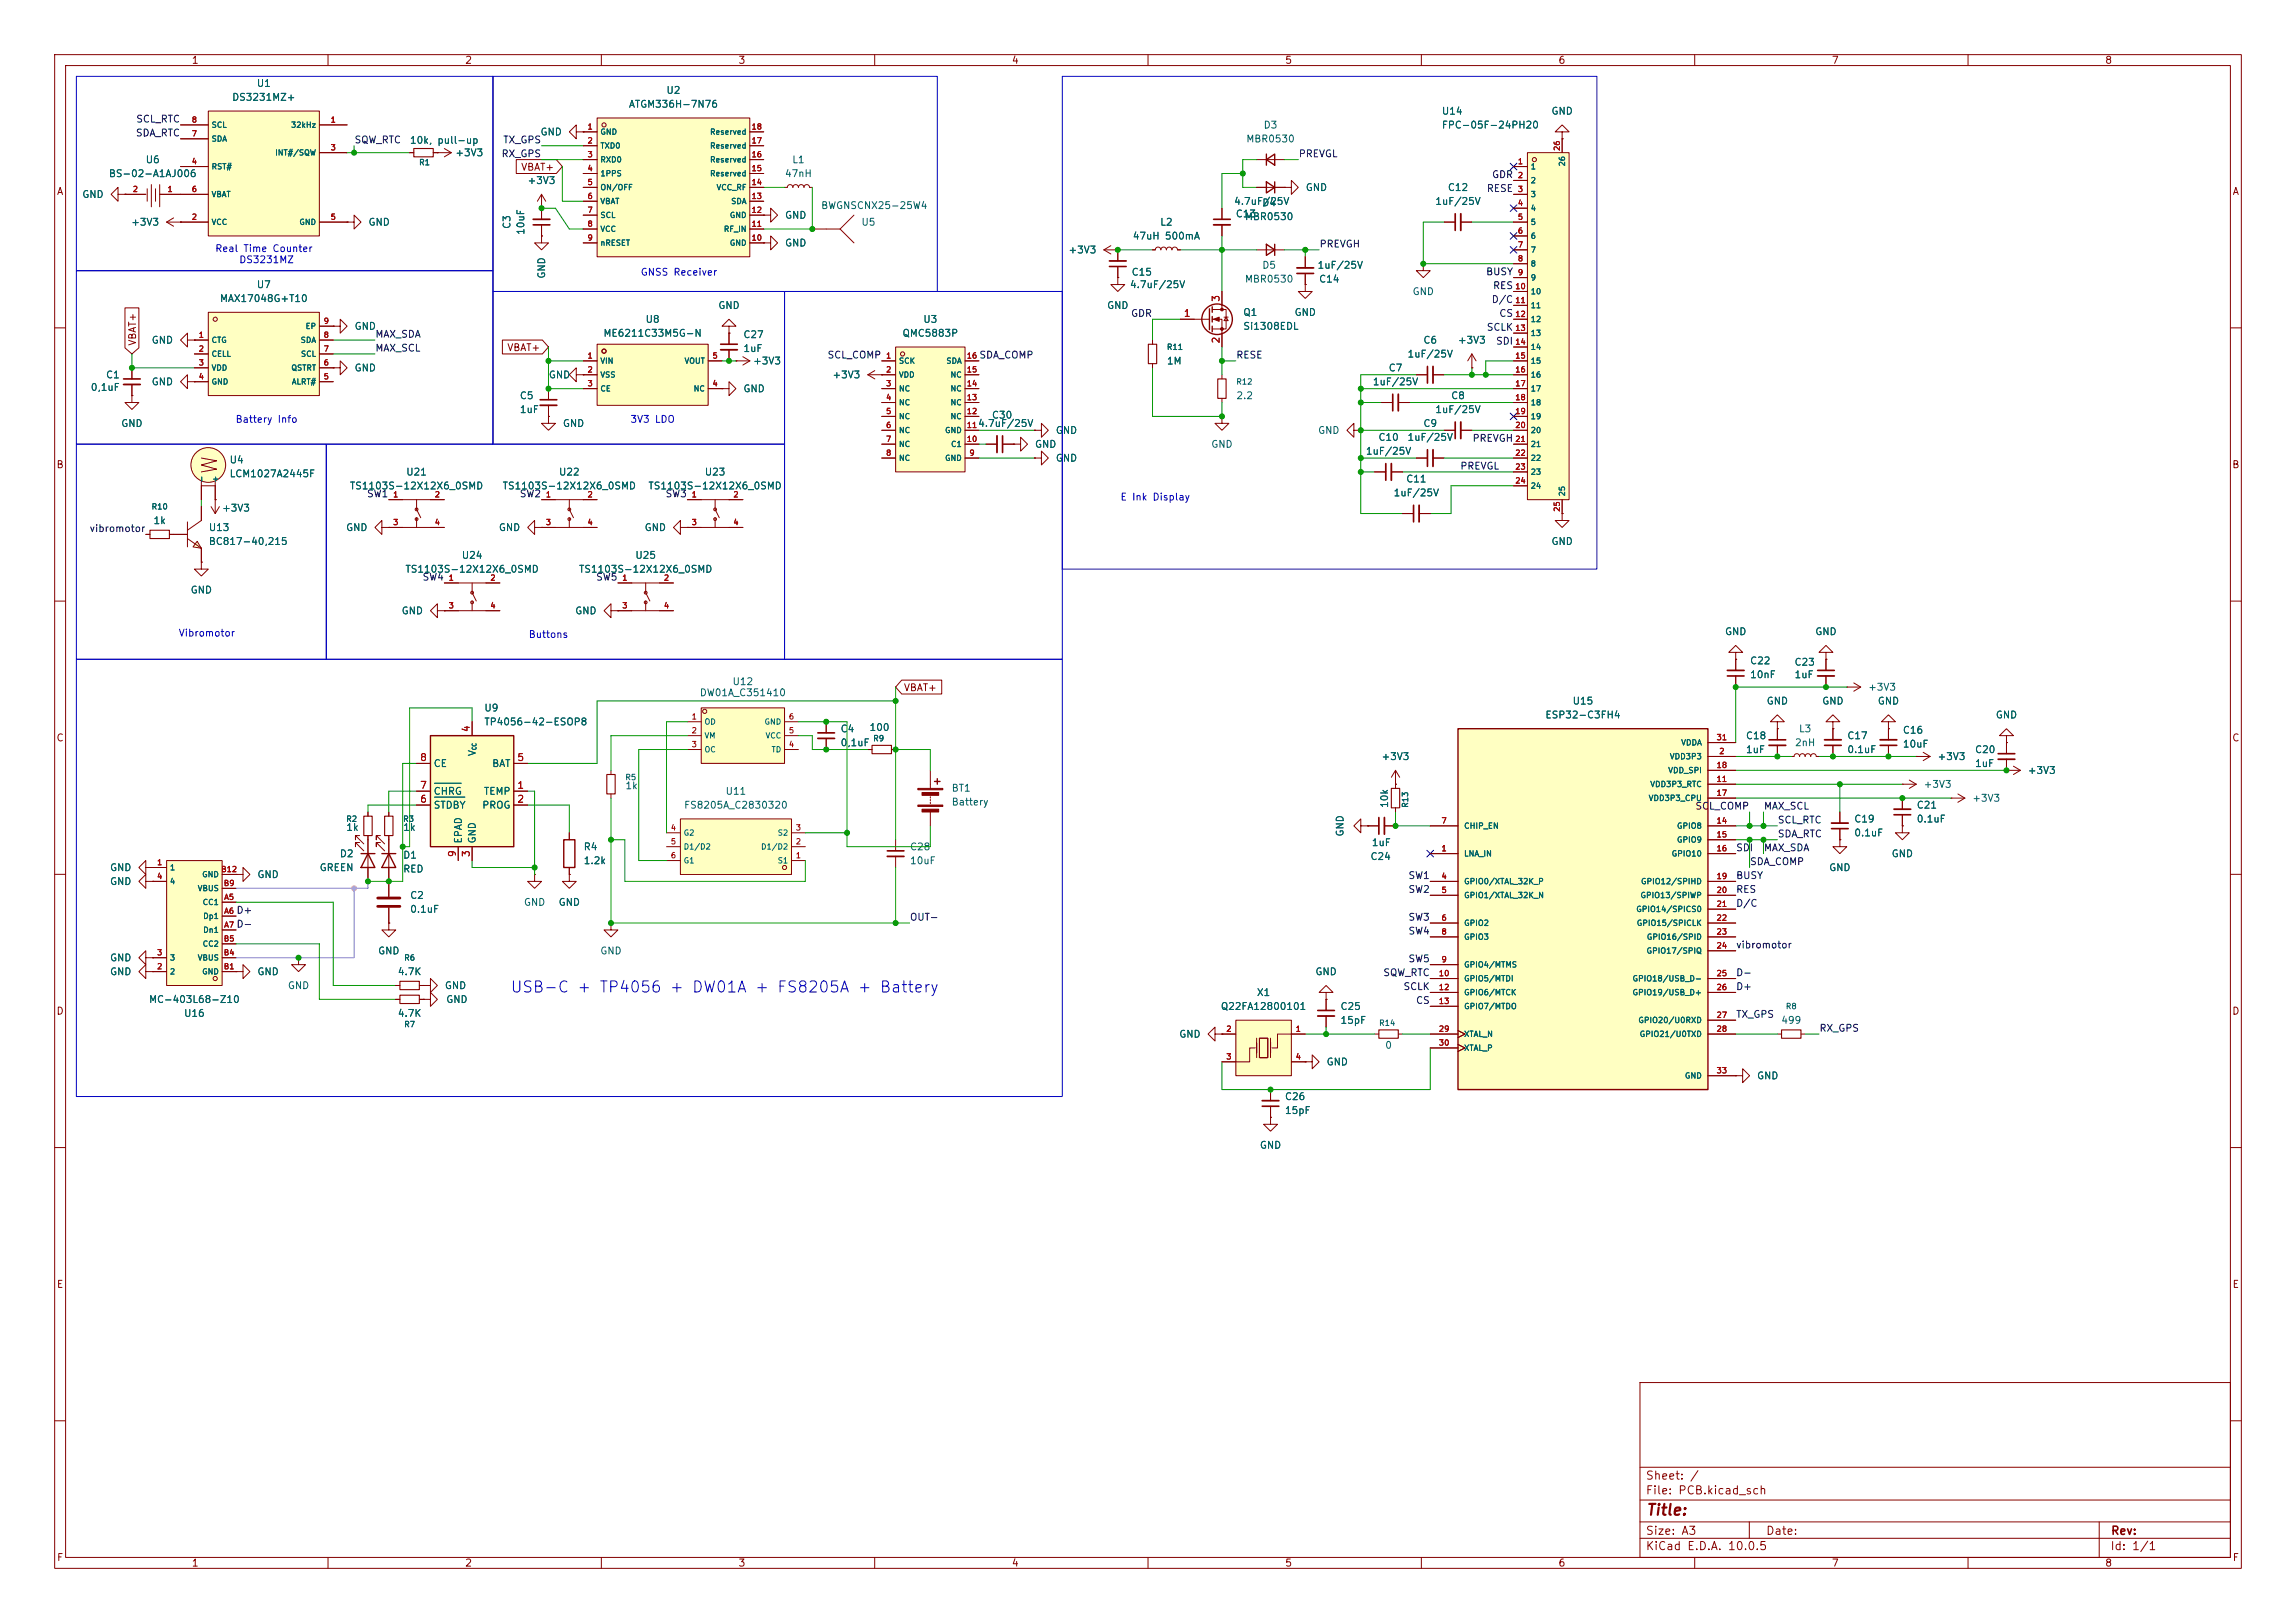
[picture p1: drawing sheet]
<svg xmlns="http://www.w3.org/2000/svg" width="420mm" height="297mm" viewBox="0 0 420 297" stroke-linecap="round" stroke-linejoin="round" font-family="sans-serif">
<defs><g id="words">
<text font-size="2" fill="#0000c2" x="93.2" y="182.1">USB-C + TP4056 + DW01A + FS8205A + Battery</text>
<text font-size="2" fill="#840000" x="301" y="277.8">Title:</text>
<g font-size="1.5" fill="#840000">
<text x="300.9" y="273.8">File: PCB.kicad_sch</text>
<text x="300.9" y="271.1">Sheet: /</text>
<text x="300.9" y="281.2">Size: A3</text>
<text x="322.9" y="281.2">Date:</text>
<text x="386" y="281.2">Rev:</text>
<text x="300.9" y="284">KiCad E.D.A. 10.0.5</text>
<text x="385.9" y="284">Id: 1/1</text>
</g>
<g font-size="1.3" fill="#840000">
<text x="35" y="12">1</text>
<text x="85" y="12">2</text>
<text x="135" y="12">3</text>
<text x="185" y="12">4</text>
<text x="235" y="12">5</text>
<text x="285" y="12">6</text>
<text x="335" y="12">7</text>
<text x="385" y="12">8</text>
<text x="10.3" y="36">A</text>
<text x="95.2" y="31.5">VBAT+</text>
<text x="408.3" y="36">A</text>
<text x="25.2" y="63.4" transform="rotate(-90 25.2 63.4)">VBAT+</text>
<text x="92.7" y="64.6">VBAT+</text>
<text x="10.2" y="86">B</text>
<text x="408.2" y="86">B</text>
<text x="165.2" y="126.8">VBAT+</text>
<text x="10.2" y="136">C</text>
<text x="408.2" y="136">C</text>
<text x="10.2" y="186">D</text>
<text x="408.2" y="186">D</text>
<text x="10.3" y="236">E</text>
<text x="408.3" y="236">E</text>
<text x="10.3" y="286">F</text>
<text x="35" y="287">1</text>
<text x="85" y="287">2</text>
<text x="135" y="287">3</text>
<text x="185" y="287">4</text>
<text x="235" y="287">5</text>
<text x="285" y="287">6</text>
<text x="335" y="287">7</text>
<text x="385" y="287">8</text>
<text x="408.3" y="286">F</text>
</g>
<g font-size="1.3" fill="#006464">
<text x="46.9" y="16.2">U1</text>
<text x="121.8" y="17.5">U2</text>
<text x="42.4" y="18.7">DS3231MZ+</text>
<text x="114.9" y="20">ATGM336H-7N76</text>
<text x="231" y="23.8">D3</text>
<text x="263.6" y="21.3">U14</text>
<text x="263.6" y="23.8">FPC-05F-24PH20</text>
<text x="283.7" y="21.3">GND</text>
<text x="74.9" y="26.6">10k, pull-up</text>
<text x="83.2" y="28.9">+3V3</text>
<text x="98.8" y="25.1">GND</text>
<text x="227.9" y="26.4">MBR0530</text>
<text x="19.8" y="32.7">BS-02-A1AJ006</text>
<text x="26.5" y="30.2">U6</text>
<text x="96.4" y="34">+3V3</text>
<text x="143.5" y="32.7">47nH</text>
<text x="144.8" y="30.2">L1</text>
<text x="238.7" y="35.3">GND</text>
<text x="264.7" y="35.3">C12</text>
<text x="14.9" y="36.5">GND</text>
<text x="23.9" y="41.6">+3V3</text>
<text x="67.3" y="41.6">GND</text>
<text x="143.5" y="40.3">GND</text>
<text x="150.1" y="38.6">BWGNSCNX25-25W4</text>
<text x="157.5" y="41.6">U5</text>
<text x="212.1" y="41.6">L2</text>
<text x="225.6" y="37.8">4.7uF/25V</text>
<text x="225.9" y="40.1">C13</text>
<text x="227.6" y="40.6">MBR0530</text>
<text x="230.8" y="38">D4</text>
<text x="262.4" y="37.8">1uF/25V</text>
<text x="93.7" y="42" transform="rotate(-90 93.7 42)">C3</text>
<text x="96.2" y="43.1" transform="rotate(-90 96.2 43.1)">10uF</text>
<text x="143.5" y="45.4">GND</text>
<text x="195.3" y="46.7">+3V3</text>
<text x="207.1" y="44.1">47uH 500mA</text>
<text x="46.9" y="53">U7</text>
<text x="100" y="51.1" transform="rotate(-90 100 51.1)">GND</text>
<text x="206.6" y="53">4.7uF/25V</text>
<text x="206.9" y="50.7">C15</text>
<text x="227.6" y="52">MBR0530</text>
<text x="230.8" y="49.5">D5</text>
<text x="240.9" y="49.5">1uF/25V</text>
<text x="241.2" y="52">C14</text>
<text x="40.1" y="55.6">MAX17048G+T10</text>
<text x="118" y="59.4">U8</text>
<text x="131.3" y="56.8">GND</text>
<text x="168.8" y="59.4">U3</text>
<text x="202.4" y="56.8">GND</text>
<text x="227.3" y="58.1">Q1</text>
<text x="236.7" y="58.1">GND</text>
<text x="258.3" y="54.3">GND</text>
<text x="27.6" y="63.2">GND</text>
<text x="64.8" y="60.7">GND</text>
<text x="110.3" y="61.9">ME6211C33M5G-N</text>
<text x="135.9" y="62.2">C27</text>
<text x="135.9" y="64.7">1uF</text>
<text x="165" y="61.9">QMC5883P</text>
<text x="227.3" y="60.7">Si1308EDL</text>
<text x="257.4" y="65.7">1uF/25V</text>
<text x="260.3" y="63.2">C6</text>
<text x="266.6" y="63.2">+3V3</text>
<text x="16.5" y="71.8">0,1uF</text>
<text x="19.3" y="69.5">C1</text>
<text x="27.6" y="70.8">GND</text>
<text x="64.8" y="68.3">GND</text>
<text x="100.3" y="69.5">GND</text>
<text x="137.7" y="67">+3V3</text>
<text x="152.2" y="69.5">+3V3</text>
<text x="213.3" y="67">1M</text>
<text x="251" y="70.8">1uF/25V</text>
<text x="253.9" y="68.3">C7</text>
<text x="95" y="73.4">C5</text>
<text x="95" y="75.9">1uF</text>
<text x="135.9" y="72.1">GND</text>
<text x="181.3" y="76.9">C30</text>
<text x="226" y="73.4">2.2</text>
<text x="262.4" y="75.9">1uF/25V</text>
<text x="265.3" y="73.4">C8</text>
<text x="22.1" y="78.4">GND</text>
<text x="102.9" y="78.4">GND</text>
<text x="178.8" y="78.4">4.7uF/25V</text>
<text x="189.2" y="82.2">GND</text>
<text x="193" y="79.7">GND</text>
<text x="221.5" y="82.2">GND</text>
<text x="241" y="79.7">GND</text>
<text x="249.7" y="83.5">1uF/25V</text>
<text x="252" y="81">C10</text>
<text x="257.4" y="81">1uF/25V</text>
<text x="260.3" y="78.4">C9</text>
<text x="41.9" y="85.1">U4</text>
<text x="41.9" y="87.6">LCM1027A2445F</text>
<text x="63.9" y="89.9">TS1103S-12X12X6_0SMD</text>
<text x="74.2" y="87.3">U21</text>
<text x="91.8" y="89.9">TS1103S-12X12X6_0SMD</text>
<text x="102.1" y="87.3">U22</text>
<text x="118.5" y="89.9">TS1103S-12X12X6_0SMD</text>
<text x="128.8" y="87.3">U23</text>
<text x="193" y="84.8">GND</text>
<text x="257.1" y="88.6">C11</text>
<text x="40.5" y="93.9">+3V3</text>
<text x="254.8" y="91.1">1uF/25V</text>
<text x="28" y="96.2">1k</text>
<text x="38.1" y="97.5">U13</text>
<text x="38.1" y="100">BC817-40,215</text>
<text x="63.2" y="97.5">GND</text>
<text x="91.1" y="97.5">GND</text>
<text x="117.8" y="97.5">GND</text>
<text x="283.7" y="100">GND</text>
<text x="74" y="105.1">TS1103S-12X12X6_0SMD</text>
<text x="84.4" y="102.6">U24</text>
<text x="105.8" y="105.1">TS1103S-12X12X6_0SMD</text>
<text x="116.1" y="102.6">U25</text>
<text x="34.8" y="108.9">GND</text>
<text x="73.4" y="112.7">GND</text>
<text x="105.1" y="112.7">GND</text>
<text x="315.4" y="116.5">GND</text>
<text x="331.9" y="116.5">GND</text>
<text x="133.9" y="125.7">U12</text>
<text x="320" y="121.9">C22</text>
<text x="320" y="124.4">10nF</text>
<text x="328.2" y="122.1">C23</text>
<text x="328.2" y="124.4">1uF</text>
<text x="88.5" y="130.5">U9</text>
<text x="127.9" y="127.7">DW01A_C351410</text>
<text x="282.6" y="131.8">ESP32-C3FH4</text>
<text x="287.6" y="129.2">U15</text>
<text x="323.1" y="129.2">GND</text>
<text x="333.2" y="129.2">GND</text>
<text x="341.6" y="126.7">+3V3</text>
<text x="343.4" y="129.2">GND</text>
<text x="365" y="131.8">GND</text>
<text x="88.5" y="133">TP4056-42-ESOP8</text>
<text x="153.7" y="134.3">C4</text>
<text x="153.7" y="136.9">0,1uF</text>
<text x="158.9" y="134.1">100</text>
<text x="319.3" y="135.6">C18</text>
<text x="328.2" y="136.9">2nH</text>
<text x="329" y="134.3">L3</text>
<text x="337.8" y="135.6">C17</text>
<text x="348" y="134.6">C16</text>
<text x="348" y="137.1">10uF</text>
<text x="79.2" y="140.7">CE</text>
<text x="87.3" y="138.5" transform="rotate(-90 87.3 138.5)">V</text>
<text x="89.9" y="140.7">BAT</text>
<text x="252.6" y="139.4">+3V3</text>
<text x="319.3" y="138.1">1uF</text>
<text x="337.8" y="138.1">0.1uF</text>
<text x="354.3" y="139.4">+3V3</text>
<text x="361.2" y="138.1">C20</text>
<text x="361.2" y="140.7">1uF</text>
<text x="370.8" y="141.9">+3V3</text>
<text x="79.2" y="148.3">STDBY</text>
<text x="79.2" y="145.7">CHRG</text>
<text x="88.1" y="148.3">PROG</text>
<text x="88.4" y="145.7">TEMP</text>
<text x="114.3" y="144.7">1k</text>
<text x="125" y="148.3">FS8205A_C2830320</text>
<text x="132.6" y="145.7">U11</text>
<text x="174" y="145.2">BT1</text>
<text x="174" y="147.7">Battery</text>
<text x="254.2" y="148" transform="rotate(-90 254.2 148)">10k</text>
<text x="350.5" y="148.3">C21</text>
<text x="351.8" y="144.5">+3V3</text>
<text x="360.7" y="147">+3V3</text>
<text x="63.2" y="152.3">1k</text>
<text x="73.6" y="152.3">1k</text>
<text x="84.8" y="154.5" transform="rotate(-90 84.8 154.5)">EPAD</text>
<text x="87.3" y="154.5" transform="rotate(-90 87.3 154.5)">GND</text>
<text x="106.7" y="155.9">R4</text>
<text x="166.4" y="155.9">C28</text>
<text x="246.1" y="153.2" transform="rotate(-90 246.1 153.2)">GND</text>
<text x="250.8" y="155.1">1uF</text>
<text x="339.1" y="150.8">C19</text>
<text x="339.1" y="153.4">0.1uF</text>
<text x="350.5" y="150.8">0.1uF</text>
<text x="20" y="159.7">GND</text>
<text x="47" y="161">GND</text>
<text x="58.4" y="159.7">GREEN</text>
<text x="62.1" y="157.2">D2</text>
<text x="73.6" y="157.4">D1</text>
<text x="73.6" y="160">RED</text>
<text x="106.7" y="158.4">1.2k</text>
<text x="166.4" y="158.4">10uF</text>
<text x="250.6" y="157.7">C24</text>
<text x="334.5" y="159.7">GND</text>
<text x="345.9" y="157.2">GND</text>
<text x="20" y="162.3">GND</text>
<text x="74.9" y="164.8">C2</text>
<text x="74.9" y="167.3">0.1uF</text>
<text x="95.7" y="166.1">GND</text>
<text x="102.1" y="166.1">GND</text>
<text x="20" y="178.8">GND</text>
<text x="20" y="176.2">GND</text>
<text x="47" y="178.8">GND</text>
<text x="69.1" y="175">GND</text>
<text x="72.7" y="178.8">4.7K</text>
<text x="109.7" y="175">GND</text>
<text x="240.5" y="178.8">GND</text>
<text x="27.1" y="183.8">MC-403L68-Z10</text>
<text x="52.5" y="181.3">GND</text>
<text x="81.3" y="181.3">GND</text>
<text x="81.5" y="183.8">GND</text>
<text x="223.2" y="185.1">Q22FA12800101</text>
<text x="229.8" y="182.6">X1</text>
<text x="245.1" y="185.1">C25</text>
<text x="33.6" y="186.4">U16</text>
<text x="72.7" y="186.4">4.7K</text>
<text x="215.6" y="190.2">GND</text>
<text x="245.1" y="187.7">15pF</text>
<text x="325.7" y="187.7">499</text>
<text x="242.6" y="195.3">GND</text>
<text x="253.3" y="192.2">0</text>
<text x="321.3" y="197.8">GND</text>
<text x="234.9" y="201.6">C26</text>
<text x="234.9" y="204.2">15pF</text>
<text x="230.3" y="210.5">GND</text>
</g>
<g font-size="1.3" fill="#0f0f0f">
<text x="24.8" y="22.7">SCL_RTC</text>
<text x="24.7" y="25.3">SDA_RTC</text>
<text x="64.7" y="26.5">SQW_RTC</text>
<text x="91.6" y="29.1">RX_GPS</text>
<text x="91.9" y="26.5">TX_GPS</text>
<text x="237.5" y="29.1">PREVGL</text>
<text x="271.9" y="35.4">RESE</text>
<text x="272.8" y="32.9">GDR</text>
<text x="241.3" y="45.6">PREVGH</text>
<text x="271.7" y="50.7">BUSY</text>
<text x="273" y="53.2">RES</text>
<text x="206.8" y="58.3">GDR</text>
<text x="272.8" y="55.8">D/C</text>
<text x="274.2" y="58.3">CS</text>
<text x="68.6" y="62.1">MAX_SDA</text>
<text x="68.6" y="64.6">MAX_SCL</text>
<text x="151.3" y="65.9">SCL_COMP</text>
<text x="179" y="65.9">SDA_COMP</text>
<text x="226" y="65.9">RESE</text>
<text x="271.9" y="60.8">SCLK</text>
<text x="273.5" y="63.4">SDI</text>
<text x="269.3" y="81.2">PREVGH</text>
<text x="267" y="86.2">PREVGL</text>
<text x="67" y="91.3">SW1</text>
<text x="95" y="91.3">SW2</text>
<text x="121.6" y="91.3">SW3</text>
<text x="16.3" y="97.7">vibromotor</text>
<text x="77.2" y="106.6">SW4</text>
<text x="108.9" y="106.6">SW5</text>
<text x="310" y="148.5">SCL_COMP</text>
<text x="322.6" y="148.5">MAX_SCL</text>
<text x="325.1" y="153.5">SDA_RTC</text>
<text x="325.1" y="151">SCL_RTC</text>
<text x="257.5" y="161.2">SW1</text>
<text x="317.5" y="161.2">BUSY</text>
<text x="317.5" y="156.1">SDI</text>
<text x="320" y="158.6">SDA_COMP</text>
<text x="322.6" y="156.1">MAX_SDA</text>
<text x="43.2" y="167.5">D+</text>
<text x="257.5" y="163.7">SW2</text>
<text x="317.5" y="163.7">RES</text>
<text x="317.5" y="166.2">D/C</text>
<text x="43.2" y="170.1">D-</text>
<text x="166.3" y="168.8">OUT-</text>
<text x="257.5" y="171.3">SW4</text>
<text x="257.5" y="168.8">SW3</text>
<text x="317.5" y="173.9">vibromotor</text>
<text x="252.9" y="178.9">SQW_RTC</text>
<text x="257.5" y="176.4">SW5</text>
<text x="317.5" y="178.9">D-</text>
<text x="256.6" y="181.5">SCLK</text>
<text x="258.9" y="184">CS</text>
<text x="317.5" y="181.5">D+</text>
<text x="317.5" y="186.6">TX_GPS</text>
<text x="332.7" y="189.1">RX_GPS</text>
</g>
<g font-size="1.3" fill="#0000c2">
<text x="39.3" y="46.4">Real Time Counter</text>
<text x="43.7" y="48.5">DS3231MZ</text>
<text x="117.1" y="50.8">GNSS Receiver</text>
<text x="43" y="77.7">Battery Info</text>
<text x="115.2" y="77.7">3V3 LDO</text>
<text x="204.9" y="91.9">E Ink Display</text>
<text x="32.6" y="116.8">Vibromotor</text>
<text x="96.6" y="117">Buttons</text>
</g>
<g font-size="1.3" fill="#a90000">
<text x="216.4" y="58.3">1</text>
<text x="223.4" y="55.3" transform="rotate(-90 223.4 55.3)">3</text>
<text x="223.4" y="63" transform="rotate(-90 223.4 63)">2</text>
<text x="86.2" y="134.1" transform="rotate(-90 86.2 134.1)">4</text>
<text x="76.7" y="139.6">8</text>
<text x="94.5" y="139.6">5</text>
<text x="76.7" y="147.2">6</text>
<text x="76.7" y="144.6">7</text>
<text x="94.5" y="144.6">1</text>
<text x="94.5" y="147.2">2</text>
<text x="83.7" y="156.9" transform="rotate(-90 83.7 156.9)">9</text>
<text x="86.2" y="156.9" transform="rotate(-90 86.2 156.9)">3</text>
</g>
<g font-size="1" fill="#a90000">
<text x="35" y="22.7">8</text>
<text x="60.4" y="22.7">1</text>
<text x="107.4" y="23.9">1</text>
<text x="137.4" y="23.9">18</text>
<text x="35" y="25.2">7</text>
<text x="60.4" y="27.8">3</text>
<text x="107.4" y="26.5">2</text>
<text x="107.4" y="29">3</text>
<text x="137.4" y="29">16</text>
<text x="137.4" y="26.5">17</text>
<text x="285.6" y="27.7" transform="rotate(-90 285.6 27.7)">26</text>
<text x="24.2" y="35.4">2</text>
<text x="30.5" y="35.4">1</text>
<text x="35" y="30.3">4</text>
<text x="35" y="35.4">6</text>
<text x="107.4" y="31.6">4</text>
<text x="107.4" y="34.1">5</text>
<text x="137.4" y="34.1">14</text>
<text x="137.4" y="31.6">15</text>
<text x="277.6" y="30.3">1</text>
<text x="277.6" y="32.8">2</text>
<text x="277.6" y="35.4">3</text>
<text x="35" y="40.5">2</text>
<text x="60.4" y="40.5">5</text>
<text x="107.4" y="36.6">6</text>
<text x="107.4" y="39.2">7</text>
<text x="107.4" y="41.7">8</text>
<text x="137.4" y="41.7">11</text>
<text x="137.4" y="39.2">12</text>
<text x="137.4" y="36.6">13</text>
<text x="277.6" y="37.9">4</text>
<text x="277.6" y="40.5">5</text>
<text x="107.4" y="44.3">9</text>
<text x="137.4" y="44.3">10</text>
<text x="277.6" y="43">6</text>
<text x="277.6" y="45.5">7</text>
<text x="277.1" y="53.2">10</text>
<text x="277.6" y="48.1">8</text>
<text x="277.6" y="50.6">9</text>
<text x="59.1" y="59.5">9</text>
<text x="277.1" y="55.7">11</text>
<text x="277.1" y="58.2">12</text>
<text x="36.3" y="62">1</text>
<text x="36.3" y="64.6">2</text>
<text x="59.1" y="64.6">7</text>
<text x="59.1" y="62">8</text>
<text x="107.4" y="65.9">1</text>
<text x="130.2" y="65.9">5</text>
<text x="162" y="65.9">1</text>
<text x="176.7" y="65.9">16</text>
<text x="277.1" y="60.8">13</text>
<text x="277.1" y="63.3">14</text>
<text x="277.1" y="65.9">15</text>
<text x="36.3" y="67.1">3</text>
<text x="36.3" y="69.7">4</text>
<text x="59.1" y="69.7">5</text>
<text x="59.1" y="67.1">6</text>
<text x="107.4" y="68.4">2</text>
<text x="107.4" y="70.9">3</text>
<text x="130.2" y="70.9">4</text>
<text x="162" y="68.4">2</text>
<text x="162" y="70.9">3</text>
<text x="176.7" y="70.9">14</text>
<text x="176.7" y="68.4">15</text>
<text x="277.1" y="68.4">16</text>
<text x="277.1" y="70.9">17</text>
<text x="162" y="73.5">4</text>
<text x="162" y="76">5</text>
<text x="176.7" y="76">12</text>
<text x="176.7" y="73.5">13</text>
<text x="277.1" y="73.5">18</text>
<text x="277.1" y="76">19</text>
<text x="162" y="78.6">6</text>
<text x="162" y="81.1">7</text>
<text x="162" y="83.6">8</text>
<text x="176.7" y="81.1">10</text>
<text x="176.7" y="78.6">11</text>
<text x="177.2" y="83.6">9</text>
<text x="277.1" y="78.6">20</text>
<text x="277.1" y="81.1">21</text>
<text x="277.1" y="83.6">22</text>
<text x="277.1" y="86.2">23</text>
<text x="277.1" y="88.7">24</text>
<text x="71.8" y="91.3">1</text>
<text x="79.4" y="91.3">2</text>
<text x="99.8" y="91.3">1</text>
<text x="107.4" y="91.3">2</text>
<text x="126.4" y="91.3">1</text>
<text x="134" y="91.3">2</text>
<text x="285.6" y="93.8" transform="rotate(-90 285.6 93.8)">25</text>
<text x="71.8" y="96.3">3</text>
<text x="79.4" y="96.3">4</text>
<text x="99.8" y="96.3">3</text>
<text x="107.4" y="96.3">4</text>
<text x="126.4" y="96.3">3</text>
<text x="134" y="96.3">4</text>
<text x="82" y="106.5">1</text>
<text x="89.6" y="106.5">2</text>
<text x="113.7" y="106.5">1</text>
<text x="121.3" y="106.5">2</text>
<text x="82" y="111.6">3</text>
<text x="89.6" y="111.6">4</text>
<text x="113.7" y="111.6">3</text>
<text x="121.3" y="111.6">4</text>
<text x="126.4" y="131.9">1</text>
<text x="144.2" y="131.9">6</text>
<text x="126.4" y="134.4">2</text>
<text x="126.4" y="137">3</text>
<text x="144.2" y="137">4</text>
<text x="144.2" y="134.4">5</text>
<text x="313.9" y="135.7">31</text>
<text x="313.9" y="143.3">11</text>
<text x="313.9" y="140.8">18</text>
<text x="314.4" y="138.2">2</text>
<text x="313.9" y="145.9">17</text>
<text x="122.6" y="152.2">4</text>
<text x="122.6" y="154.8">5</text>
<text x="145.5" y="154.8">2</text>
<text x="145.5" y="152.2">3</text>
<text x="263.6" y="150.9">7</text>
<text x="313.9" y="150.9">14</text>
<text x="313.9" y="153.5">15</text>
<text x="28.6" y="158.6">1</text>
<text x="28.6" y="161.1">4</text>
<text x="40.4" y="159.8">B12</text>
<text x="122.6" y="157.3">6</text>
<text x="145.5" y="157.3">1</text>
<text x="263.6" y="156">1</text>
<text x="263.6" y="161.1">4</text>
<text x="313.9" y="156">16</text>
<text x="313.9" y="161.1">19</text>
<text x="40.8" y="162.4">B9</text>
<text x="40.9" y="164.9">A5</text>
<text x="40.9" y="167.5">A6</text>
<text x="263.6" y="163.6">5</text>
<text x="313.9" y="163.6">20</text>
<text x="313.9" y="166.2">21</text>
<text x="40.8" y="172.5">B5</text>
<text x="40.9" y="170">A7</text>
<text x="263.6" y="168.7">6</text>
<text x="263.6" y="171.3">8</text>
<text x="313.9" y="168.7">22</text>
<text x="313.9" y="171.3">23</text>
<text x="313.9" y="173.8">24</text>
<text x="28.6" y="177.6">2</text>
<text x="28.6" y="175.1">3</text>
<text x="40.8" y="177.6">B1</text>
<text x="40.8" y="175.1">B4</text>
<text x="263.1" y="178.9">10</text>
<text x="263.6" y="176.3">9</text>
<text x="313.9" y="178.9">25</text>
<text x="263.1" y="181.4">12</text>
<text x="263.1" y="184">13</text>
<text x="313.9" y="181.4">26</text>
<text x="224.2" y="189">2</text>
<text x="236.9" y="189">1</text>
<text x="263.1" y="189">29</text>
<text x="263.1" y="191.6">30</text>
<text x="313.9" y="186.5">27</text>
<text x="313.9" y="189">28</text>
<text x="224.2" y="194.1">3</text>
<text x="236.9" y="194.1">4</text>
<text x="313.9" y="196.7">33</text>
</g>
<g font-size="1" fill="#006464">
<text x="38.6" y="23.6">SCL</text>
<text x="53.1" y="23.6">32kHz</text>
<text x="38.6" y="26.2">SDA</text>
<text x="50.2" y="28.7">INT#/SQW</text>
<text x="109.7" y="24.9">GND</text>
<text x="109.7" y="27.4">TXD0</text>
<text x="109.7" y="30">RXD0</text>
<text x="129.8" y="30">Reserved</text>
<text x="129.8" y="27.4">Reserved</text>
<text x="129.8" y="24.9">Reserved</text>
<text x="38.6" y="31.2">RST#</text>
<text x="76.6" y="30.5">R1</text>
<text x="109.7" y="32.5">1PPS</text>
<text x="109.7" y="35">ON/OFF</text>
<text x="129.8" y="32.5">Reserved</text>
<text x="131" y="35">VCC_RF</text>
<text x="279.9" y="31.2">1</text>
<text x="279.9" y="33.8">2</text>
<text x="286.5" y="30.6" transform="rotate(-90 286.5 30.6)">26</text>
<text x="38.6" y="41.4">VCC</text>
<text x="38.6" y="36.3">VBAT</text>
<text x="54.7" y="41.4">GND</text>
<text x="109.7" y="37.6">VBAT</text>
<text x="109.7" y="40.1">SCL</text>
<text x="133.4" y="40.1">GND</text>
<text x="133.6" y="37.6">SDA</text>
<text x="279.9" y="36.3">3</text>
<text x="279.9" y="38.9">4</text>
<text x="279.9" y="41.4">5</text>
<text x="109.7" y="42.7">VCC</text>
<text x="109.7" y="45.2">nRESET</text>
<text x="132.3" y="42.7">RF_IN</text>
<text x="133.4" y="45.2">GND</text>
<text x="279.9" y="43.9">6</text>
<text x="279.9" y="46.5">7</text>
<text x="279.9" y="49">8</text>
<text x="279.9" y="51.6">9</text>
<text x="279.9" y="54.1">10</text>
<text x="279.9" y="56.6">11</text>
<text x="279.9" y="59.2">12</text>
<text x="38.6" y="63">CTG</text>
<text x="38.6" y="65.5">CELL</text>
<text x="54.9" y="63">SDA</text>
<text x="54.9" y="65.5">SCL</text>
<text x="55.8" y="60.4">EP</text>
<text x="213.3" y="64.3">R11</text>
<text x="279.9" y="61.7">13</text>
<text x="279.9" y="64.3">14</text>
<text x="38.6" y="68.1">VDD</text>
<text x="38.6" y="70.6">GND</text>
<text x="53.2" y="68.1">QSTRT</text>
<text x="53.3" y="70.6">ALRT#</text>
<text x="109.7" y="66.8">VIN</text>
<text x="109.7" y="69.3">VSS</text>
<text x="109.7" y="71.9">CE</text>
<text x="125.1" y="66.8">VOUT</text>
<text x="126.8" y="71.9">NC</text>
<text x="164.3" y="66.8">SCK</text>
<text x="164.3" y="69.3">VDD</text>
<text x="164.3" y="71.9">NC</text>
<text x="173" y="66.8">SDA</text>
<text x="173.8" y="71.9">NC</text>
<text x="173.8" y="69.3">NC</text>
<text x="226" y="70.6">R12</text>
<text x="279.9" y="66.8">15</text>
<text x="279.9" y="69.3">16</text>
<text x="279.9" y="71.9">17</text>
<text x="164.3" y="74.4">NC</text>
<text x="164.3" y="77">NC</text>
<text x="173.8" y="77">NC</text>
<text x="173.8" y="74.4">NC</text>
<text x="279.9" y="74.4">18</text>
<text x="279.9" y="77">19</text>
<text x="164.3" y="79.5">NC</text>
<text x="164.3" y="82">NC</text>
<text x="172.8" y="79.5">GND</text>
<text x="173.9" y="82">C1</text>
<text x="279.9" y="79.5">20</text>
<text x="279.9" y="82">21</text>
<text x="37.6" y="88.4" transform="rotate(-90 37.6 88.4)">-</text>
<text x="40.1" y="88.4" transform="rotate(-90 40.1 88.4)">+</text>
<text x="164.3" y="84.6">NC</text>
<text x="172.8" y="84.6">GND</text>
<text x="279.9" y="84.6">22</text>
<text x="279.9" y="87.1">23</text>
<text x="279.9" y="89.7">24</text>
<text x="27.6" y="93.5">R10</text>
<text x="286.5" y="90.9" transform="rotate(-90 286.5 90.9)">25</text>
<text x="128.8" y="132.8">OD</text>
<text x="128.8" y="135.4">VM</text>
<text x="128.8" y="137.9">OC</text>
<text x="139.8" y="132.8">GND</text>
<text x="139.9" y="135.4">VCC</text>
<text x="141" y="137.9">TD</text>
<text x="159.6" y="135.9">R9</text>
<text x="307.4" y="136.7">VDDA</text>
<text x="114.3" y="143">R5</text>
<text x="305.1" y="141.7">VDD_SPI</text>
<text x="305.3" y="139.2">VDD3P3</text>
<text x="257.8" y="147.9" transform="rotate(-90 257.8 147.9)">R13</text>
<text x="301.5" y="146.8">VDD3P3_CPU</text>
<text x="301.8" y="144.3">VDD3P3_RTC</text>
<text x="63.2" y="150.6">R2</text>
<text x="73.6" y="150.6">R3</text>
<text x="125" y="153.2">G2</text>
<text x="125" y="155.7">D1/D2</text>
<text x="139.1" y="155.7">D1/D2</text>
<text x="142.2" y="153.2">S2</text>
<text x="267.7" y="151.9">CHIP_EN</text>
<text x="306.7" y="151.9">GPIO8</text>
<text x="306.7" y="154.4">GPIO9</text>
<text x="31" y="159.5">1</text>
<text x="36.9" y="160.8">GND</text>
<text x="125" y="158.2">G1</text>
<text x="142.2" y="158.2">S1</text>
<text x="267.7" y="157">LNA_IN</text>
<text x="305.7" y="157">GPIO10</text>
<text x="31" y="162">4</text>
<text x="36.1" y="163.3">VBUS</text>
<text x="37" y="165.9">CC1</text>
<text x="267.7" y="162.1">GPIO0/XTAL_32K_P</text>
<text x="267.7" y="164.6">GPIO1/XTAL_32K_N</text>
<text x="299.2" y="167.1">GPIO14/SPICS0</text>
<text x="300" y="164.6">GPIO13/SPIWP</text>
<text x="300.1" y="162.1">GPIO12/SPIHD</text>
<text x="37" y="173.5">CC2</text>
<text x="37.1" y="168.4">Dp1</text>
<text x="37.1" y="170.9">Dn1</text>
<text x="267.7" y="169.7">GPIO2</text>
<text x="267.7" y="172.2">GPIO3</text>
<text x="299.3" y="169.7">GPIO15/SPICLK</text>
<text x="301.1" y="172.2">GPIO16/SPID</text>
<text x="31" y="178.6">2</text>
<text x="31" y="176">3</text>
<text x="36.1" y="176">VBUS</text>
<text x="36.9" y="178.6">GND</text>
<text x="73.8" y="176">R6</text>
<text x="267.7" y="177.3">GPIO4/MTMS</text>
<text x="267.7" y="179.8">GPIO5/MTDI</text>
<text x="298.5" y="179.8">GPIO18/USB_D-</text>
<text x="301.1" y="174.8">GPIO17/SPIQ</text>
<text x="267.7" y="182.4">GPIO6/MTCK</text>
<text x="267.7" y="184.9">GPIO7/MTDO</text>
<text x="298.5" y="182.4">GPIO19/USB_D+</text>
<text x="326.6" y="184.9">R8</text>
<text x="73.8" y="188.2">R7</text>
<text x="252.2" y="188">R14</text>
<text x="267.7" y="190">XTAL_N</text>
<text x="299.6" y="187.5">GPIO20/U0RXD</text>
<text x="299.8" y="190">GPIO21/U0TXD</text>
<text x="267.7" y="192.5">XTAL_P</text>
<text x="308.1" y="197.6">GND</text>
</g>
<text font-size=".8" fill="#006464" x="87.3" y="137.3" transform="rotate(-90 87.3 137.3)">CC</text>
</g></defs>
<g fill="none" stroke="#840000" stroke-width=".18">
<path d="M10 10h400v277h-400zM12 12h396v273h-396zM60 10v2M110 10v2M160 10v2M210 10v2M260 10v2M310 10v2M360 10v2M21.6 35.6v-1.3l-1.3 1.3 1.3 1.2v-1.2h1.3M22.9 35.6h.1M10 60h2"/>
<path d="M269.2 67.3h.1M269.2 64.8l-.7 1.2M269.2 64.8l.8 1.2M269.2 64.8v2.5M408 60h2M259.1 83.8h2M262.1 83.8h2.1M10 110h2M408 110h2M10 160h2M336.5 153.7v1.2h1.3l-1.3 1.3-1.2-1.3h1.2M336.5 153.7h.1"/>
<path d="M408 160h2M317.5 196.9h1.3v-1.3l1.2 1.3-1.2 1.2v-1.2M317.5 196.9h.1M10 210h2M408 210h2M300 253h108v32h-108zM10 260h2M300 278.5h108M300 274.5h108M300 268.5h108M320 278.5v3M384 278.5v6.5"/>
<path d="M408 260h2M60 285v2M110 285v2M160 285v2M210 285v2M260 285v2M300 281.5h108M310 285v2M360 285v2"/>
</g>
<path d="M261.1 82.3v3" fill="none" stroke="#840000" stroke-width=".3"/>
<path d="M262.1 82.3v3" fill="none" stroke="#840000" stroke-width=".33"/>
<path d="M266.7 133.4h45.7v66h-45.7z" fill="#ffffc2"/>
<path d="M266.7 133.4h45.7v66h-45.7z" fill="none" stroke="#840000" stroke-width=".25"/>
<g fill="none" stroke="#840000" stroke-width=".18">
<path d="M31.7 39.9l-1.2 .7M74.9 27.9h.8M79.2 27.9h.8M30.5 40.6l1.2 .8M30.5 40.6h2.5M33 40.6h.1M63.5 40.6h1.3v-1.2l1.2 1.2-1.2 1.3v-1.3M63.5 40.6h.1M223.5 68.6v.7M223.5 72.9v.8M264.2 78.7h2M267.2 78.7h2"/>
<path d="M251.5 86.4h2M254.5 86.4h2M312.4 138.4h5.1M312.4 135.9h5.1M261.6 156.2h5.1M261.6 151.1h5.1M312.4 156.2h5.1M312.4 151.1h5.1M312.4 143.5h5.1M312.4 153.7h5.1M312.4 146.1h5.1M312.4 141h5.1"/>
<path d="M111.8 168.9v1.3h1.2l-1.2 1.3-1.3-1.3h1.3M111.8 168.9h.1M261.6 161.3h5.1M261.6 163.8h5.1M261.6 168.9h5.1M261.6 171.5h5.1M261.6 176.5h5.1M261.6 179.1h5.1M312.4 161.3h5.1M312.4 163.8h5.1M312.4 168.9h5.1M312.4 171.5h5.1"/>
<path d="M312.4 179.1h5.1M312.4 166.4h5.1M312.4 174h5.1M72.4 182.9h.8M72.4 180.3h.8M76.7 182.9h.8M76.7 180.3h.8M77.5 180.3h1.2v-1.2l1.3 1.2-1.3 1.3v-1.3M77.5 180.3h.1M77.5 182.9h1.2v-1.3l1.3 1.3-1.3 1.3v-1.3M77.5 182.9h.1M261.6 181.6h5.1"/>
<path d="M261.6 184.2h5.1M261.6 189.2h5.1M261.6 191.8h5.1M266.7 188.6l1.3 .6-1.3 .7M266.7 191.1l1.3 .7-1.3 .6M312.4 181.6h5.1M312.4 186.7h5.1M312.4 189.2h5.1M312.4 196.9h5.1"/>
</g>
<path d="M266.2 77.2v3.1M253.5 84.8v3.1" fill="none" stroke="#840000" stroke-width=".3"/>
<path d="M267.2 77.2v3.1M254.5 84.8v3.1" fill="none" stroke="#840000" stroke-width=".33"/>
<path d="M75.7 27.2h3.5v1.5h-3.5zM222.8 69.3h1.5v3.6h-1.5zM73.2 179.6h3.5v1.5h-3.5zM73.2 182.1h3.5v1.5h-3.5z" fill="none" stroke="#840000" stroke-width=".2"/>
<path d="M38.1 20.3h20.3v22.9h-20.3z" fill="#ffffc2"/>
<g fill="none" stroke="#840000" stroke-width=".18">
<path d="M22.9 35.6h3.8M26.9 34.5v2.3M27.7 33.8v4M28.4 34.5v2.3M29.2 35.6h8.9M29.2 33.8v4M33 22.9h5.1M33 30.5h5.1M33 25.4h5.1M38.1 20.3h20.3v22.9h-20.3zM58.4 22.9h5.1M58.4 27.9h5.1"/>
<path d="M80 27.9h.1M80 27.9h2.5M81.3 27.2l1.2 .7M82.5 27.9l-1.2 .8M33 40.6h5.1M58.4 40.6h5.1M61 59.7h1.2v-1.3l1.3 1.3-1.3 1.3v-1.3M61 59.7h.1M99.1 43.2v1.3h1.2l-1.2 1.2-1.3-1.2h1.3M99.1 43.2h.1M61 67.3h1.2v-1.3l1.3 1.3-1.3 1.3v-1.3M61 67.3h.1"/>
</g>
<path d="M38.1 57.2h20.3v15.2h-20.3z" fill="#ffffc2"/>
<circle cx="39.4" cy="58.4" r=".38" fill="#ffffc2" stroke="#ffffc2" stroke-width=".18"/>
<g fill="none" stroke="#840000" stroke-width=".18">
<path d="M38.1 57.2h20.3v15.2h-20.3zM58.4 59.7h2.6M35.6 62.2h2.5M35.6 64.8h2.5M35.6 67.3h2.5M35.6 69.9h2.5M58.4 62.2h2.6M58.4 64.8h2.6M58.4 67.3h2.6M58.4 69.9h2.6M189.2 78.7h1.3v-1.2l1.3 1.2-1.3 1.3v-1.3M189.2 78.7h.1"/>
<path d="M223.5 76.2v1.3h1.3l-1.3 1.2-1.3-1.2h1.3M223.5 76.2h.1M247.6 78.7v-1.2l-1.2 1.2 1.2 1.3v-1.3h1.3M248.9 78.7h.1"/>
<circle cx="39.4" cy="58.4" r=".38"/>
</g>
<path d="M279.4 27.9h7.6v63.5h-7.6z" fill="#ffffc2"/>
<circle cx="280.7" cy="29.2" r=".38" fill="#ffffc2" stroke="#ffffc2" stroke-width=".18"/>
<g fill="none" stroke="#840000" stroke-width=".18">
<path d="M276.9 30.5h2.5M276.9 33h2.5M276.9 35.6h2.5M276.9 38.1h2.5M279.4 27.9h7.6v63.5h-7.6zM285.7 25.4v2.5M276.9 40.6h2.5M276.9 43.2h2.5M276.9 45.7h2.5M276.9 48.3h2.5M276.9 50.8h2.5M276.9 53.3h2.5"/>
<path d="M276.9 55.9h2.5M276.9 58.4h2.5M276.9 61h2.5M276.9 63.5h2.5M276.9 66h2.5M276.9 68.6h2.5M276.9 71.1h2.5M276.9 73.7h2.5M276.9 76.2h2.5M276.9 78.7h2.5M276.9 81.3h2.5M276.9 83.8h2.5"/>
<path d="M276.9 86.4h2.5M276.9 88.9h2.5M285.7 91.4v2.6M248.9 151.1v-1.2l-1.3 1.2 1.3 1.3v-1.3h1.3M250.2 151.1h.1M255.3 143.5h.1M255.3 141v3.3M255.3 147.8v.8M255.3 141l-.8 1.2M255.3 141l.7 1.2M251.5 189.2h.7M255.8 189.2h.7"/>
<circle cx="280.7" cy="29.2" r=".38"/>
</g>
<path d="M254.5 144.3h1.5v3.5h-1.5zM252.2 188.5h3.6v1.5h-3.6z" fill="none" stroke="#840000" stroke-width=".2"/>
<path d="M124.5 149.9h20.3v10.1h-20.3z" fill="#ffffc2"/>
<circle cx="143.5" cy="158.8" r=".38" fill="#ffffc2" stroke="#ffffc2" stroke-width=".18"/>
<g fill="none" stroke="#840000" stroke-width=".18">
<path d="M99.1 38.1h.1M99.1 35.6l-.8 1.2M99.1 35.6l.7 1.2M99.1 35.6v2.5M105.4 24.1v-1.2l-1.3 1.2 1.3 1.3v-1.3h1.3M106.7 24.1h.1M252.7 73.7h2.1M255.8 73.7h2M259.1 68.6h2M262.1 68.6h2.1M121.9 157.5h2.6M121.9 154.9h2.6"/>
<path d="M121.9 152.4h2.6M124.5 149.9h20.3v10.1h-20.3zM144.8 157.5h2.5M144.8 154.9h2.5M144.8 152.4h2.5M163.8 153.7v2M163.8 156.7v2.1M238.8 194.3h1.2v-1.3l1.3 1.3-1.3 1.3v-1.3M238.8 194.3h.1"/>
<circle cx="143.5" cy="158.8" r=".38"/>
</g>
<path d="M254.8 72.1v3.1M261.1 67.1v3M162.3 155.7h3.1" fill="none" stroke="#840000" stroke-width=".3"/>
<path d="M255.8 72.1v3.1M262.1 67.1v3M162.3 156.7h3.1" fill="none" stroke="#840000" stroke-width=".33"/>
<path d="M109.2 63h20.3v11.2h-20.3z" fill="#ffffc2"/>
<circle cx="110.5" cy="64.3" r=".38" fill="#ffffc2" stroke="#ffffc2" stroke-width=".18"/>
<g fill="none" stroke="#840000" stroke-width=".18">
<path d="M133.3 59.7h1.3l-1.3-1.3-1.2 1.3h1.2v1.3M100.3 76.2v1.3h1.3l-1.3 1.2-1.2-1.2h1.2M100.3 76.2h.1M100.3 71.1v2.1M100.3 74.2v2M105.4 68.6v-1.3l-1.3 1.3 1.3 1.3v-1.3h1.3M106.7 68.6h.1M106.7 66h2.5M106.7 68.6h2.5M106.7 71.1h2.5M109.2 63h20.3v11.2h-20.3zM129.5 66h2.6"/>
<path d="M129.5 71.1h2.6M132.1 71.1h1.2v-1.2l1.3 1.2-1.3 1.3v-1.3M132.1 71.1h.1M133.3 61h.1M133.3 61v2M133.3 64v2M151.1 132.1v2M151.1 135.1v2.1M250.2 151.1h2M253.2 151.1h2.1M242.6 181.6h1.2l-1.2-1.3-1.3 1.3h1.3v1.3M242.6 182.9h.1"/>
<path d="M242.6 182.9v2M242.6 185.9v2.1"/>
<circle cx="110.5" cy="64.3" r=".38"/>
</g>
<path d="M98.8 73.2h3.1M131.8 63h3.1M149.6 134.1h3.1M252.2 149.6v3.1M241 184.9h3.1" fill="none" stroke="#840000" stroke-width=".3"/>
<path d="M98.8 74.2h3.1M131.8 64h3.1M149.6 135.1h3.1M253.2 149.6v3.1M241 185.9h3.1" fill="none" stroke="#840000" stroke-width=".33"/>
<path d="M226.1 186.7h10.1v10.2h-10.1z" fill="#ffffc2"/>
<g fill="none" stroke="#840000" stroke-width=".18">
<path d="M158.7 137.2h.8M163.1 137.2h.7M111.8 141v.7M111.8 145.3v.8M348 151.1v1.3h1.2l-1.2 1.3-1.3-1.3h1.3M348 151.1h.1M223.5 189.2h2.6M226.1 186.7h10.1v10.2h-10.1zM229.6 191.8h-1v2.5h-5.1M229.9 190v3.5M230.4 190h1.5v3.5h-1.5zM232.4 190v3.5"/>
<path d="M236.2 194.3h2.6M238.8 189.2h-5.1v2.6h-1M232.4 204.5v1.2h1.3l-1.3 1.3-1.3-1.3h1.3M232.4 204.5h.1"/>
</g>
<path d="M159.5 136.4h3.6v1.5h-3.6zM111 141.7h1.5v3.6h-1.5z" fill="none" stroke="#840000" stroke-width=".2"/>
<path d="M109.2 21.6h28v25.4h-28z" fill="#ffffc2"/>
<circle cx="110.5" cy="22.9" r=".38" fill="#ffffc2" stroke="#ffffc2" stroke-width=".18"/>
<g fill="none" stroke="#840000" stroke-width=".18">
<path d="M99.1 38.1v2M106.7 24.1h2.5M106.7 26.7h2.5M106.7 29.2h2.5M106.7 31.8h2.5M106.7 34.3h2.5M106.7 36.8h2.5M106.7 39.4h2.5M109.2 21.6h28v25.4h-28zM137.2 24.1h2.5M137.2 26.7h2.5M137.2 29.2h2.5"/>
<path d="M137.2 31.8h2.5M137.2 34.3h2.5M137.2 36.8h2.5M137.2 39.4h2.5M139.7 39.4h1.3v-1.3l1.2 1.3-1.2 1.2v-1.2M139.7 39.4h.1M143.5 34.3h.5l.2-.4 .3-.1 .4 .1 .1 .4 .2-.4 .3-.1 .4 .1 .1 .4 .2-.4 .4-.1 .3 .1 .2 .4 .1-.4 .4-.1 .3 .1 .2 .4h.5M156.2 39.4l-2.5 2.5M99.1 41.1v2.1M106.7 41.9h2.5M106.7 44.5h2.5M137.2 41.9h2.5"/>
<path d="M137.2 44.5h2.5M139.7 44.5h1.3v-1.3l1.2 1.3-1.2 1.2v-1.2M139.7 44.5h.1M148.6 41.9h5.1M153.7 41.9l2.5 2.6M158.7 68.6l1.3 .7M158.7 68.6h2.6M160 67.8l-1.3 .8M161.3 68.6h.1M69.6 152.9h-.8v.8v-.8l1.6 1.5M69.6 154.2h-.8v.7v-.7l1.6 1.5M71.1 148.6v.8"/>
<path d="M71.1 152.9v11.2M71.1 166.1v2.8M232.4 199.4v2M232.4 202.4v2.1"/>
<circle cx="110.5" cy="22.9" r=".38"/>
</g>
<path d="M97.5 41.1h3.1M230.9 202.4h3" fill="none" stroke="#840000" stroke-width=".3"/>
<path d="M97.5 40.1h3.1M230.9 201.4h3" fill="none" stroke="#840000" stroke-width=".33"/>
<path d="M69.1 164.3h4.1M69.1 165.9h4.1" fill="none" stroke="#840000" stroke-width=".51"/>
<path d="M69.8 156.2h2.6M71.1 156.2l1.3 2.6h-2.6z" fill="none" stroke="#840000" stroke-width=".25"/>
<path d="M70.4 149.4h1.5v3.5h-1.5z" fill="none" stroke="#840000" stroke-width=".2"/>
<path d="M78.7 134.6h15.3v20.3h-15.3z" fill="#ffffc2"/>
<path d="M78.7 134.6h15.3v20.3h-15.3zM103.1 153.7h2.1v5.1h-2.1z" fill="none" stroke="#840000" stroke-width=".25"/>
<g fill="none" stroke="#840000" stroke-width=".18">
<path d="M134.6 66h.1M134.6 66h2.6M135.9 65.3l1.3 .7M137.2 66l-1.3 .8M69.8 96.5v-1.2l-1.2 1.2 1.2 1.3v-1.3h1.3M71.1 96.5h.1M71.1 91.4h10.2M71.1 96.5h10.2M76.2 91.4v1.8l.8 1.5M76.2 94.7v1.8M124.5 96.5v-1.2l-1.3 1.2 1.3 1.3v-1.3h1.2M125.7 96.5h.1"/>
<path d="M180.3 81.3h2.1M183.4 81.3h2M80 111.8v-1.3l-1.3 1.3 1.3 1.2v-1.2h1.3M81.3 111.8h.1M81.3 106.7h10.1M81.3 111.8h10.1M86.4 106.7v1.8l.7 1.5M86.4 110v1.8M113 106.7h10.2M113 111.8h10.2M118.1 106.7v1.8l.8 1.5M118.1 110v1.8"/>
<path d="M317.5 119.4h1.3l-1.3-1.3-1.3 1.3h1.3v1.3M76.2 139.7h2.5M86.4 132.1v2.5M94 139.7h2.5M317.5 120.7h.1M317.5 120.7v2M317.5 123.7v2M334 120.7v2M334 123.7v2M335.3 133.4v2M335.3 136.4v2M337.8 125.7h.1"/>
<path d="M337.8 125.7h2.6M339.1 125l1.3 .7M340.4 125.7l-1.3 .8M345.4 132.1h1.3l-1.3-1.3-1.2 1.3h1.2v1.3M345.4 133.4h.1M345.4 133.4v2M345.4 136.4v2M350.5 138.4h.1M350.5 138.4h2.6M351.8 137.7l1.3 .7M353.1 138.4l-1.3 .8M367 134.6h1.3l-1.3-1.2-1.2 1.2h1.2v1.3"/>
<path d="M367 135.9h.1M367 135.9v2M367 138.9v2.1M76.2 144.8h2.5M76.2 147.3h2.5M83.8 154.9v2.6M86.4 154.9v2.6M94 144.8h2.5M94 147.3h2.5M104.1 152.4v1.3M104.1 158.8v1.2M336.5 148.6v2"/>
<path d="M336.5 151.6v2.1M348 143.5h.1M348 146.1v2M348 149.1v2M348 143.5h2.5M349.2 142.7l1.3 .8M350.5 143.5l-1.3 .8M356.9 146.1h.1M356.9 146.1h2.5M358.1 145.3l1.3 .8M359.4 146.1l-1.3 .7M367 141h.1"/>
<path d="M367 141h2.6M368.3 140.2l1.3 .8M369.6 141l-1.3 .7M97.8 160v1.3h1.3l-1.3 1.3-1.3-1.3h1.3M97.8 160h.1M104.1 160v1.3h1.3l-1.3 1.3-1.2-1.3h1.2M104.1 160h.1M222.2 189.2v-1.2l-1.2 1.2 1.2 1.3v-1.3h1.3M223.5 189.2h.1M325.1 189.2h.8M329.4 189.2h.8"/>
<circle cx="76.2" cy="93.2" r=".25"/>
<circle cx="76.2" cy="95" r=".25"/>
<circle cx="86.4" cy="110.2" r=".25"/>
<circle cx="86.4" cy="108.5" r=".25"/>
<circle cx="118.1" cy="108.5" r=".25"/>
<circle cx="118.1" cy="110.2" r=".25"/>
</g>
<path d="M79.5 145.9h5.5M79.5 143.3h4.9" fill="none" stroke="#006464" stroke-width=".18"/>
<path d="M183.4 79.8v3M316 123.7h3M332.5 122.7h3M333.8 136.4h3M343.9 136.4h3.1M365.5 137.9h3.1M335 151.6h3.1M346.5 149.1h3" fill="none" stroke="#840000" stroke-width=".3"/>
<path d="M182.4 79.8v3M316 122.7h3M332.5 123.7h3M333.8 135.4h3M343.9 135.4h3.1M365.5 138.9h3.1M335 150.6h3.1M346.5 148.1h3" fill="none" stroke="#840000" stroke-width=".33"/>
<g fill="#ffffc2" stroke="#ffffc2" stroke-width=".18">
<circle cx="86.4" cy="108.5" r=".25"/>
<circle cx="86.4" cy="110.2" r=".25"/>
<circle cx="76.2" cy="93.2" r=".25"/>
<circle cx="76.2" cy="95" r=".25"/>
<circle cx="118.1" cy="108.5" r=".25"/>
<circle cx="118.1" cy="110.2" r=".25"/>
</g>
<path d="M325.9 188.5h3.5v1.5h-3.5z" fill="none" stroke="#840000" stroke-width=".2"/>
<path d="M163.8 63.5h12.7v22.9h-12.7z" fill="#ffffc2"/>
<g fill="#ffffc2" stroke="#ffffc2" stroke-width=".18">
<circle cx="165.1" cy="64.8" r=".38"/>
<circle cx="130.8" cy="93.2" r=".25"/>
<circle cx="130.8" cy="95" r=".25"/>
<circle cx="104.1" cy="93.2" r=".25"/>
<circle cx="104.1" cy="95" r=".25"/>
</g>
<g fill="none" stroke="#840000" stroke-width=".18">
<path d="M229.9 29.2h5M201.9 45.7l1.3 .8M201.9 45.7h2.6M203.2 45l-1.3 .7M204.5 45.7h.1M204.5 45.7v2.1M204.5 48.8v2M238.8 47v2M238.8 50v2.1M24.1 72.4v1.3h1.3l-1.3 1.2-1.2-1.2h1.2M24.1 72.4h.1M24.1 67.3v2"/>
<path d="M24.1 70.4v2M34.3 62.2v-1.2l-1.3 1.2 1.3 1.3v-1.3h1.3M34.3 69.9v-1.3l-1.3 1.3 1.3 1.2v-1.2h1.3M35.6 62.2h.1M35.6 69.9h.1M161.3 66h2.5M161.3 68.6h2.5M161.3 71.1h2.5M161.3 73.7h2.5M161.3 76.2h2.5M161.3 78.7h2.5M163.8 63.5h12.7v22.9h-12.7z"/>
<path d="M176.5 66h2.6M176.5 68.6h2.6M176.5 71.1h2.6M176.5 73.7h2.6M176.5 76.2h2.6M176.5 78.7h2.6M97.8 96.5v-1.2l-1.3 1.2 1.3 1.3v-1.3h1.3M99.1 96.5h.1M99.1 91.4h10.1M99.1 96.5h10.1M104.1 91.4v1.8l.8 1.5M104.1 94.7v1.8"/>
<path d="M125.7 91.4h10.2M125.7 96.5h10.2M130.8 91.4v1.8l.8 1.5M130.8 94.7v1.8M161.3 81.3h2.5M161.3 83.8h2.5M176.5 81.3h2.6M176.5 83.8h2.6M111.8 111.8v-1.3l-1.3 1.3 1.3 1.2v-1.2h1.2M113 111.8h.1M334 119.4h1.3l-1.3-1.3-1.3 1.3h1.3v1.3M325.1 132.1h1.3l-1.3-1.3-1.3 1.3h1.3v1.3"/>
<path d="M325.1 133.4h.1M325.1 133.4v2M325.1 136.4v2M327.7 138.4h.5l.1-.3 .4-.2 .3 .2 .2 .3 .1-.3 .4-.2 .4 .2 .1 .3 .1-.3 .4-.2 .4 .2 .1 .3 .2-.3 .3-.2 .4 .2 .1 .3h.5M334 120.7h.1M335.3 132.1h1.2l-1.2-1.3-1.3 1.3h1.3v1.3M335.3 133.4h.1"/>
<circle cx="165.1" cy="64.8" r=".38"/>
<circle cx="104.1" cy="95" r=".25"/>
<circle cx="104.1" cy="93.2" r=".25"/>
<circle cx="130.8" cy="95" r=".25"/>
<circle cx="130.8" cy="93.2" r=".25"/>
</g>
<path d="M202.9 48.8h3.1M237.2 50h3.1M22.6 69.3h3.1M323.6 135.4h3" fill="none" stroke="#840000" stroke-width=".3"/>
<path d="M202.9 47.8h3.1M237.2 49h3.1M22.6 70.4h3.1M323.6 136.4h3" fill="none" stroke="#840000" stroke-width=".33"/>
<path d="M231.6 29.2l1.6-1v2zM231.6 28.2v2" fill="none" stroke="#840000" stroke-width=".25"/>
<path d="M36.1 99.1l.7 1.2-1.5-.2z" fill="#ffffc2"/>
<g fill="none" stroke="#840000" stroke-width=".18">
<path d="M229.9 34.3h5M285.7 24.1h1.3l-1.3-1.2-1.2 1.2h1.2v1.3M285.7 25.4h.1M204.5 50.8v1.3h1.2l-1.2 1.2-1.3-1.2h1.3M204.5 50.8h.1M215.9 58.4h5.3M221.7 56.6h2.6v3.6h-2.6M221.7 58.4h1.8v5.1M223.5 53.3v3.3M223.9 58h.8M224.3 58l.4 .7h-.8zM229.9 45.7h5"/>
<path d="M238.8 52.1v1.2h1.2l-1.2 1.3-1.3-1.3h1.3M238.8 52.1h.1M260.3 48.3v1.2h1.3l-1.3 1.3-1.2-1.3h1.2M260.3 48.3h.1M264.2 40.6h2M267.2 40.6h2M210.8 62.2v.8M210.8 66.5v.8M26.7 97.8h.7M31 97.8h3.3M34.3 95.5v4.6M34.3 98.6l2.5 1.7"/>
<path d="M36.1 99.1l.7 1.2-1.5-.2zM36.8 83.8l2.8 .5-2.8 .8 2.8 .8-2.8 .5M36.8 88.1v.8h2.6M36.8 92.7v2.6l-2.5 1.7M36.8 88.9v2.5M38.6 92.7l.8 1.3M39.4 91.4h.1M39.4 88.1v5.9M40.1 92.7l-.7 1.3M185.4 81.3h1.3v-1.3l1.3 1.3-1.3 1.3v-1.3M185.4 81.3h.1M256.5 94h2.1"/>
<path d="M259.6 94h2M285.7 94v1.3h1.3l-1.3 1.2-1.2-1.2h1.2M285.7 94h.1M36.8 102.9v1.2h1.3l-1.3 1.3-1.2-1.3h1.2M36.8 102.9h.1M36.8 100.3v2.6"/>
<circle cx="38.1" cy="85.1" r="3.2"/>
</g>
<circle cx="38.1" cy="85.1" r="3.2" fill="#ffffc2" stroke="#ffffc2" stroke-width=".18"/>
<g fill="none" stroke="#840000" stroke-width=".25">
<path d="M231.6 33.3l1.6 1-1.6 1zM233.2 33.3v2M221.2 56.5v3.8M221.7 56.1v1.1M221.7 57.9v1M221.7 59.7v1M231.6 44.7l1.6 1-1.6 1zM233.2 44.7v2"/>
<circle cx="222.6" cy="58.4" r="2.79"/>
</g>
<g fill="#840000" stroke="#840000" stroke-width=".18">
<path d="M222 58.4l1-.4v.8z"/>
<circle cx="223.5" cy="56.6" r=".25"/>
<circle cx="223.5" cy="60.2" r=".25"/>
</g>
<path d="M210.1 63h1.5v3.5h-1.5zM27.4 97h3.6v1.6h-3.6z" fill="none" stroke="#840000" stroke-width=".2"/>
<path d="M266.2 39.1v3.1M258.6 92.5v3" fill="none" stroke="#840000" stroke-width=".3"/>
<path d="M267.2 39.1v3.1M259.6 92.5v3" fill="none" stroke="#840000" stroke-width=".33"/>
<path d="M30.5 157.5h10.1v22.8h-10.1z" fill="#ffffc2"/>
<circle cx="39.4" cy="179.1" r=".38" fill="#ffffc2" stroke="#ffffc2" stroke-width=".18"/>
<g fill="none" stroke="#840000" stroke-width=".18">
<path d="M223.5 38.1v2M234.9 34.3h1.3v-1.3l1.3 1.3-1.3 1.3v-1.3M234.9 34.3h.1M210.8 45.7h.5l.2-.3 .3-.2 .4 .2 .1 .3 .2-.3 .3-.2 .4 .2 .2 .3 .1-.3 .4-.2 .3 .2 .2 .3 .1-.3 .4-.2 .3 .2 .2 .3h.5M223.5 41.1v2.1M27.9 158.8h2.6M30.5 157.5h10.1v22.8h-10.1zM170.2 141v3.3M170.2 145.8v.3M170.2 146.3v.3M170.2 146.8v.3M170.2 148.6v2.5"/>
<path d="M27.9 177.8h2.6M27.9 175.3h2.6M27.9 161.3h2.6M40.6 177.8h2.6M40.6 175.3h2.6M40.6 165.1h2.6M40.6 167.6h2.6M40.6 170.2h2.6M40.6 172.7h2.6M40.6 162.6h2.6M40.6 160h2.6M43.2 177.8h1.2v-1.3l1.3 1.3-1.3 1.3v-1.3"/>
<path d="M43.2 177.8h.1M43.2 160h1.2v-1.2l1.3 1.2-1.3 1.3v-1.3M43.2 160h.1M54.6 175.3v1.2h1.3l-1.3 1.3-1.3-1.3h1.3M54.6 175.3h.1"/>
<circle cx="39.4" cy="179.1" r=".38"/>
</g>
<path d="M222 40.1h3" fill="none" stroke="#840000" stroke-width=".3"/>
<path d="M222 41.1h3" fill="none" stroke="#840000" stroke-width=".33"/>
<g fill="#840000" stroke="#840000" stroke-width=".18">
<path d="M167.9 144.3h4.6v.2h-4.6z"/>
<path d="M167.9 147.3h4.6v.3h-4.6z"/>
<path d="M168.7 145h3v.5h-3z"/>
<path d="M168.7 148.1h3v.5h-3z"/>
</g>
<path d="M170.9 143h1.1M171.4 142.5v1" fill="none" stroke="#840000" stroke-width=".25"/>
<path d="M128.3 129.5h15.2v10.2h-15.2z" fill="#ffffc2"/>
<circle cx="128.9" cy="130.2" r=".38" fill="#ffffc2" stroke="#ffffc2" stroke-width=".18"/>
<g fill="none" stroke="#840000" stroke-width=".18">
<path d="M22.9 35.6h.1M22.9 35.6h3.8M29.2 35.6h8.9M33 22.9h5.1M33 30.5h5.1M33 25.4h5.1M58.4 27.9h5.1M58.4 22.9h5.1M74.9 27.9h.8M79.2 27.9h.8M80 27.9h.1M94.4 29.2h7.4l1.1 1.3-1.1 1.3h-7.4z"/>
<path d="M99.1 38.1h.1M99.1 38.1v2M106.7 24.1h.1M106.7 24.1h2.5M106.7 26.7h2.5M106.7 29.2h2.5M106.7 31.8h2.5M106.7 34.3h2.5M106.7 36.8h2.5M106.7 39.4h2.5M137.2 24.1h2.5M137.2 26.7h2.5"/>
<path d="M137.2 29.2h2.5M137.2 31.8h2.5M137.2 34.3h2.5M137.2 36.8h2.5M137.2 39.4h2.5M139.7 39.4h.1M223.5 38.1v2M229.9 34.3h1.7M233.2 34.3h1.7M234.9 34.3h.1M276.9 30.5h2.5M276.9 35.6h2.5"/>
<path d="M276.9 33h2.5M276.9 38.1h2.5M285.7 25.4h.1M285.7 25.4v2.5M22.9 56.3h2.5v7.4l-1.3 1.1-1.2-1.1zM33 40.6h.1M33 40.6h5.1M58.4 40.6h5.1M58.4 59.7h2.6M61 59.7h.1M63.5 40.6h.1M99.1 43.2h.1"/>
<path d="M99.1 41.1v2.1M106.7 41.9h2.5M106.7 44.5h2.5M137.2 41.9h2.5M137.2 44.5h2.5M139.7 44.5h.1M204.5 50.8h.1M204.5 45.7h.1M204.5 45.7v2.1M204.5 48.8v2M210.8 45.7h.5M215.4 45.7h.5"/>
<path d="M215.9 58.4h2.5M223.5 41.1v2.1M223.5 53.3v2.6M238.8 52.1h.1M238.8 47v2M238.8 50v2.1M264.2 40.6h2M267.2 40.6h2M276.9 40.6h2.5M276.9 45.7h2.5M276.9 43.2h2.5M276.9 48.3h2.5"/>
<path d="M276.9 50.8h2.5M276.9 53.3h2.5M276.9 55.9h2.5M276.9 58.4h2.5M24.1 72.4h.1M24.1 67.3v2M24.1 70.4v2M35.6 62.2h.1M35.6 69.9h.1M35.6 62.2h2.5M35.6 64.8h2.5M35.6 67.3h2.5"/>
<path d="M35.6 69.9h2.5M58.4 62.2h2.6M58.4 64.8h2.6M58.4 67.3h2.6M58.4 69.9h2.6M61 67.3h.1M91.9 62.2h7.3l1.1 1.3-1.1 1.3h-7.3zM100.3 76.2h.1M100.3 71.1v2.1M100.3 74.2v2M106.7 68.6h.1M106.7 66h2.5"/>
<path d="M106.7 68.6h2.5M106.7 71.1h2.5M129.5 66h2.6M129.5 71.1h2.6M132.1 71.1h.1M133.3 61h.1M133.3 61v2M133.3 64v2M134.6 66h.1M161.3 68.6h.1M161.3 66h2.5M161.3 68.6h2.5"/>
<path d="M161.3 71.1h2.5M161.3 73.7h2.5M161.3 76.2h2.5M161.3 78.7h2.5M176.5 66h2.6M176.5 68.6h2.6M176.5 71.1h2.6M176.5 73.7h2.6M176.5 76.2h2.6M176.5 78.7h2.6M189.2 78.7h.1M210.8 62.2v.8"/>
<path d="M210.8 66.5v.8M223.5 61v2.5M252.7 73.7h2.1M255.8 73.7h2M259.1 68.6h2M262.1 68.6h2.1M264.2 78.7h2M267.2 78.7h2M269.2 67.3h.1M276.9 66h2.5M276.9 68.6h2.5M276.9 71.1h2.5"/>
<path d="M276.9 73.7h2.5M276.9 76.2h2.5M276.9 78.7h2.5M276.9 61h2.5M276.9 63.5h2.5M26.7 97.8h.7M31 97.8h3.3M36.8 88.9v2.5M36.8 92.7v2.6M39.4 91.4h.1M39.4 88.9v2.5M71.1 96.5h.1"/>
<path d="M71.1 91.4h2.6M71.1 96.5h2.6M78.7 91.4h2.6M78.7 96.5h2.6M99.1 96.5h.1M99.1 91.4h2.5M99.1 96.5h2.5M106.7 91.4h2.5M106.7 96.5h2.5M125.7 96.5h.1M125.7 91.4h2.6M125.7 96.5h2.6"/>
<path d="M133.3 91.4h2.6M133.3 96.5h2.6M161.3 81.3h2.5M161.3 83.8h2.5M176.5 81.3h2.6M176.5 83.8h2.6M180.3 81.3h2.1M183.4 81.3h2M185.4 81.3h.1M189.2 83.8h1.3v-1.2l1.3 1.2-1.3 1.3v-1.3M189.2 83.8h.1M251.5 86.4h2"/>
<path d="M254.5 86.4h2M256.5 94h2.1M259.1 83.8h2M259.6 94h2M262.1 83.8h2.1M276.9 81.3h2.5M276.9 83.8h2.5M276.9 86.4h2.5M276.9 88.9h2.5M285.7 94h.1M285.7 91.4v2.6M36.8 102.9h.1"/>
<path d="M36.8 100.3v2.6M81.3 111.8h.1M81.3 106.7h2.5M81.3 111.8h2.5M88.9 106.7h2.5M88.9 111.8h2.5M113 111.8h.1M113 106.7h2.6M113 111.8h2.6M120.6 106.7h2.6M120.6 111.8h2.6M76.2 139.7h2.5"/>
<path d="M86.4 132.1v2.5M94 139.7h2.5M125.7 132.1h2.6M125.7 134.6h2.6M125.7 137.2h2.6M128.3 129.5h15.2v10.2h-15.2zM143.5 132.1h2.5M143.5 134.6h2.5M143.5 137.2h2.5M151.1 132.1v2M151.1 135.1v2.1M158.7 137.2h.8"/>
<path d="M163.1 137.2h.7M164.9 124.5h7.4v2.5h-7.4l-1.1-1.3zM312.4 138.4h5.1M312.4 135.9h5.1M317.5 120.7h.1M317.5 120.7v2M317.5 123.7v2M325.1 133.4h.1M325.1 133.4v2M325.1 136.4v2M334 120.7h.1M334 120.7v2"/>
<path d="M334 123.7v2M335.3 133.4h.1M335.3 133.4v2M335.3 136.4v2M345.4 133.4h.1M345.4 133.4v2M345.4 136.4v2M350.5 138.4h.1M367 135.9h.1M367 135.9v2M367 138.9v2.1M26.7 158.8v-1.3l-1.3 1.3 1.3 1.2v-1.2h1.2"/>
<path d="M27.9 158.8h.1M27.9 158.8h2.6M65.8 152.9h-.8v.8v-.8l1.5 1.5M65.8 154.2h-.8v.7v-.7l1.5 1.5M67.3 148.6v.8M67.3 152.9v8.4M71.1 148.6v.8M71.1 152.9v3.3M71.1 158.8v5.3M76.2 144.8h2.5M76.2 147.3h2.5M83.8 154.9v2.6"/>
<path d="M86.4 154.9v2.6M94 144.8h2.5M94 147.3h2.5M104.1 152.4v1.3M104.1 158.8v1.2M250.2 151.1h.1M250.2 151.1h2M253.2 151.1h2.1M255.3 143.5h.1M255.3 143.5v.8M255.3 147.8v.8M261.6 156.2h5.1"/>
<path d="M261.6 151.1h5.1M312.4 156.2h5.1M312.4 151.1h5.1M312.4 143.5h5.1M312.4 153.7h5.1M312.4 146.1h5.1M312.4 141h5.1M336.5 153.7h.1M336.5 148.6v2M336.5 151.6v2.1M348 151.1h.1M348 146.1v2"/>
<path d="M348 149.1v2M367 141h.1M26.7 177.8v-1.3l-1.3 1.3 1.3 1.3v-1.3h1.2M26.7 161.3v-1.3l-1.3 1.3 1.3 1.3v-1.3h1.2M26.7 175.3v-1.3l-1.3 1.3 1.3 1.2v-1.2h1.2M27.9 177.8h.1M27.9 161.3h.1M27.9 175.3h.1M27.9 177.8h2.6M27.9 175.3h2.6M27.9 161.3h2.6M40.6 177.8h2.6"/>
<path d="M40.6 175.3h2.6M40.6 165.1h2.6M40.6 167.6h2.6M40.6 170.2h2.6M40.6 172.7h2.6M40.6 162.6h2.6M40.6 160h2.6M43.2 177.8h.1M43.2 160h.1M71.1 168.9v1.3h1.3l-1.3 1.3-1.3-1.3h1.3M71.1 168.9h.1M71.1 166.1v2.8"/>
<path d="M104.1 160h.1M261.6 161.3h5.1M261.6 163.8h5.1M261.6 168.9h5.1M261.6 171.5h5.1M261.6 176.5h5.1M261.6 179.1h5.1M312.4 161.3h5.1M312.4 163.8h5.1M312.4 168.9h5.1M312.4 171.5h5.1M312.4 179.1h5.1"/>
<path d="M312.4 166.4h5.1M312.4 174h5.1M72.4 182.9h.8M72.4 180.3h.8M76.7 182.9h.8M76.7 180.3h.8M77.5 180.3h.1M77.5 182.9h.1M223.5 189.2h.1M223.5 189.2h2.6M223.5 194.3h2.6M232.4 199.4v2"/>
<path d="M236.2 189.2h2.6M236.2 194.3h2.6M238.8 194.3h.1M242.6 182.9h.1M242.6 182.9v2M242.6 185.9v2.1M261.6 181.6h5.1M261.6 184.2h5.1M261.6 189.2h5.1M261.6 191.8h5.1M266.7 188.6l1.3 .6-1.3 .7M266.7 191.1l1.3 .7-1.3 .6"/>
<path d="M312.4 181.6h5.1M312.4 186.7h5.1M312.4 189.2h5.1M312.4 196.9h5.1M317.5 196.9h.1M232.4 204.5h.1M232.4 202.4v2.1"/>
<circle cx="128.9" cy="130.2" r=".38"/>
</g>
<path d="M66 156.2h2.6M67.3 156.2l1.3 2.6h-2.6z" fill="none" stroke="#840000" stroke-width=".25"/>
<path d="M66.5 149.4h1.6v3.5h-1.6z" fill="none" stroke="#840000" stroke-width=".2"/>
<g fill="none" stroke="#009600" stroke-width=".18">
<path d="M63.5 27.9h11.4M64.8 26.7v1.2M99.1 38.1h2.5l2.5 3.8h2.6M99.1 29.2h7.6M99.1 26.7h7.6M102.9 30.5v6.3h3.8M139.7 34.3h3.8M148.6 34.3v7.6h-8.9M227.3 31.8h-3.8v6.3M229.9 29.2h-2.6v5.1h2.6M234.9 29.2h2.6M204.5 45.7h6.3"/>
<path d="M215.9 45.7h14M215.9 58.4h-5.1v3.8M223.5 43.2v10.1M234.9 45.7h6.4M238.8 45.7v1.3M264.2 40.6h-3.9v7.7h16.6M269.2 40.6h7.7M24.1 64.8v2.5h11.5M61 64.8h7.6M61 62.2h7.6M100.3 66h6.4M100.3 63.5v7.6h6.4"/>
<path d="M132.1 66h2.5M179.1 78.7h10.1M210.8 67.3v8.9h12.7v-2.5M223.5 63.5v5.1M223.5 66h2.6M248.9 71.1h28M248.9 78.7h15.3M248.9 73.7h3.8M257.8 73.7h19.1M259.1 68.6h-10.2v25.4h7.6M264.2 68.6h12.7M269.2 78.7h7.7"/>
<path d="M269.2 67.3v1.3M276.9 66h-5.1v2.6M36.8 91.4v1.3M179.1 83.8h10.1M179.1 81.3h1.2M248.9 86.4h2.6M248.9 83.8h10.2M256.5 86.4h20.4M264.2 83.8h12.7M276.9 88.9h-11.5v5.1h-3.8M76.2 139.7h-2.5v21.6h-6.4M86.4 132.1v-2.6h-11.5v25.4h-1.2"/>
<path d="M125.7 132.1h-3.8v20.3M125.7 134.6h-13.9v6.4M125.7 137.2h-8.9v20.3h5.1M146 132.1h8.9v22.8h15.3v-3.8M146 134.6h2.6v2.6h10.1M163.8 137.2h6.4v3.8M163.8 125.7v28M163.8 128.3h-54.6v11.4h-12.7M317.5 138.4h10.2M332.7 138.4h17.8M337.8 125.7h-20.3v10.2M76.2 147.3h-8.9v1.3"/>
<path d="M76.2 144.8h-5.1v3.8M86.4 157.5v1.3h11.4M96.5 144.8h1.3v15.2M96.5 147.3h7.6v5.1M111.8 146.1v22.8h54.6M111.8 153.7h2.5v7.6h33v-3.8M147.3 152.4h7.6M163.8 158.8v10.1M255.3 148.6v2.5h6.3M317.5 141h49.5M317.5 146.1h39.4M317.5 151.1h7.6"/>
<path d="M317.5 153.7h7.6M317.5 143.5h30.5M320 148.6v2.5M320 153.7v5.1M322.6 148.6v2.5M322.6 153.7v2.5M336.5 143.5v5.1M43.2 172.7h15.2v10.2h14M43.2 165.1h17.8v15.2h11.4M238.8 189.2h12.7M242.6 188v1.2M256.5 189.2h5.1"/>
<path d="M261.6 191.8v7.6h-38.1v-5.1M317.5 189.2h7.6M330.2 189.2h2.5"/>
</g>
<path d="M64.8 162.6v12.7h-21.6M67.3 161.3v1.3h-24.1" fill="none" stroke="#8c53ff" stroke-width=".18"/>
<path d="M276.3 29.9l1.2 1.2M276.3 37.5l1.2 1.2M277.5 29.9l-1.2 1.2M277.5 37.5l-1.2 1.2M276.3 42.6l1.2 1.2M276.3 45.1l1.2 1.2M277.5 42.6l-1.2 1.2M277.5 45.1l-1.2 1.2M276.3 75.6l1.2 1.2M277.5 75.6l-1.2 1.2M261 155.6l1.2 1.2M262.2 155.6l-1.2 1.2" fill="none" stroke="#000084" stroke-width=".18"/>
<path d="M14 14h76.2v35.5h-76.2zM90.2 14h81.2v39.3h-81.2zM194.3 14h97.8v90.1h-97.8zM14 49.5h76.2v31.8h-76.2zM90.2 53.3h53.3v28h-53.3zM143.5 53.3h50.8v67.4h-50.8zM14 81.3h45.7v39.4h-45.7zM59.7 81.3h83.8v39.4h-83.8zM14 120.7h180.3v80h-180.3z" fill="none" stroke="#0000c2" stroke-width=".18"/>
<path d="M79.5 145.9h5.5M79.5 143.3h4.9" fill="none" stroke="#006464" stroke-width=".18"/>
<g fill="#009600" stroke="#009600" stroke-width=".18">
<circle cx="64.8" cy="27.9" r=".46"/>
<circle cx="163.8" cy="168.9" r=".46"/>
<circle cx="163.8" cy="137.2" r=".46"/>
<circle cx="154.9" cy="152.4" r=".46"/>
<circle cx="151.1" cy="132.1" r=".46"/>
<circle cx="151.1" cy="137.2" r=".46"/>
<circle cx="163.8" cy="128.3" r=".46"/>
<circle cx="67.3" cy="161.3" r=".46"/>
<circle cx="71.1" cy="161.3" r=".46"/>
<circle cx="73.7" cy="154.9" r=".46"/>
<circle cx="111.8" cy="153.7" r=".46"/>
<circle cx="111.8" cy="168.9" r=".46"/>
<circle cx="97.8" cy="158.8" r=".46"/>
<circle cx="24.1" cy="67.3" r=".46"/>
<circle cx="54.6" cy="175.3" r=".46"/>
<circle cx="99.1" cy="38.1" r=".46"/>
<circle cx="100.3" cy="71.1" r=".46"/>
<circle cx="100.3" cy="66" r=".46"/>
<circle cx="133.3" cy="66" r=".46"/>
<circle cx="148.6" cy="41.9" r=".46"/>
<circle cx="322.6" cy="151.1" r=".46"/>
<circle cx="322.6" cy="153.7" r=".46"/>
<circle cx="320" cy="151.1" r=".46"/>
<circle cx="320" cy="153.7" r=".46"/>
<circle cx="232.4" cy="199.4" r=".46"/>
<circle cx="248.9" cy="86.4" r=".46"/>
<circle cx="242.6" cy="189.2" r=".46"/>
<circle cx="260.3" cy="48.3" r=".46"/>
<circle cx="271.8" cy="68.6" r=".46"/>
<circle cx="255.3" cy="151.1" r=".46"/>
<circle cx="269.2" cy="68.6" r=".46"/>
<circle cx="223.5" cy="76.2" r=".46"/>
<circle cx="248.9" cy="71.1" r=".46"/>
<circle cx="248.9" cy="83.8" r=".46"/>
<circle cx="248.9" cy="78.7" r=".46"/>
<circle cx="223.5" cy="66" r=".46"/>
<circle cx="248.9" cy="73.7" r=".46"/>
<circle cx="204.5" cy="45.7" r=".46"/>
<circle cx="223.5" cy="45.7" r=".46"/>
<circle cx="227.3" cy="31.8" r=".46"/>
<circle cx="238.8" cy="45.7" r=".46"/>
<circle cx="335.3" cy="138.4" r=".46"/>
<circle cx="325.1" cy="138.4" r=".46"/>
<circle cx="317.5" cy="125.7" r=".46"/>
<circle cx="334" cy="125.7" r=".46"/>
<circle cx="367" cy="141" r=".46"/>
<circle cx="336.5" cy="143.5" r=".46"/>
<circle cx="345.4" cy="138.4" r=".46"/>
<circle cx="348" cy="146.1" r=".46"/>
</g>
<circle cx="64.8" cy="162.6" r=".46" fill="#ff51f5" stroke="#ff51f5" stroke-width=".18"/>
<use href="#words"/>
</svg>
